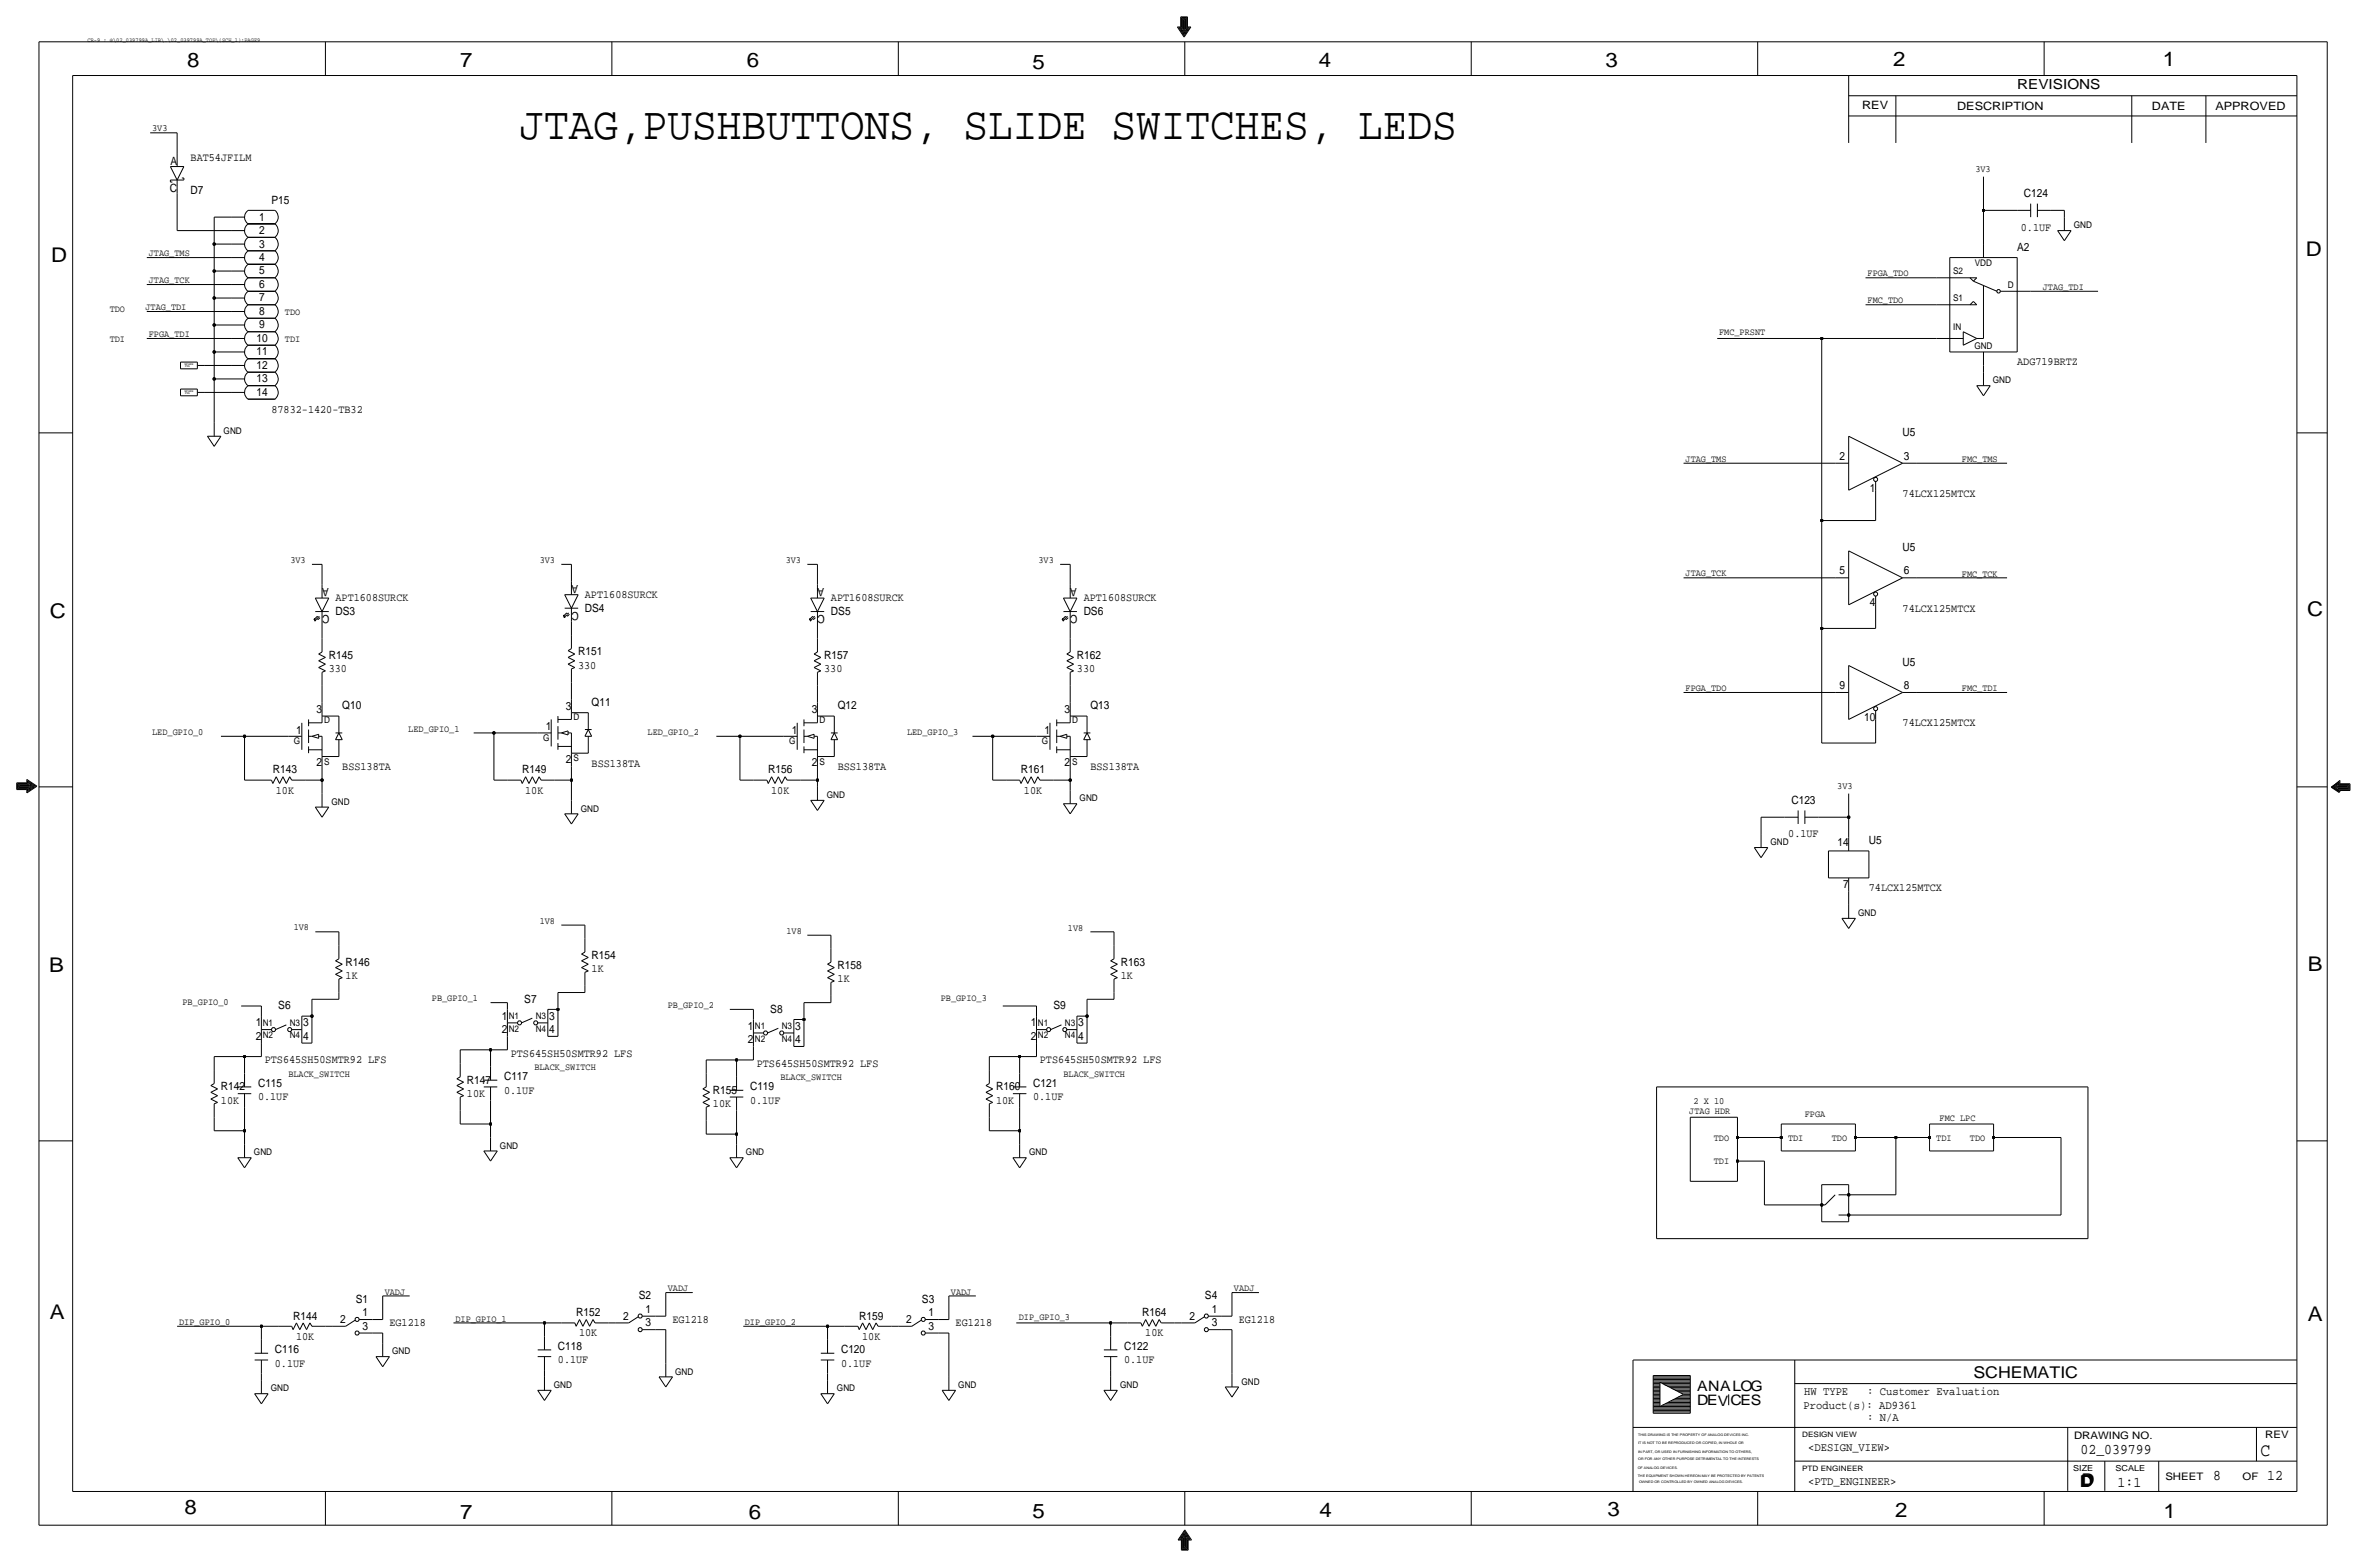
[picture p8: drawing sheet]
<svg xmlns="http://www.w3.org/2000/svg" width="892mm" height="590mm" viewBox="0 0 892 590" stroke-linecap="round" stroke-linejoin="round" font-family="sans-serif">
<defs><g id="words">
<text font-size="17.4" x="195.8" y="52.3">JTAG,PUSHBUTTONS, SLIDE SWITCHES, LEDS</text>
<g font-size="7.6">
<text x="70.6" y="25.4">8</text>
<text x="173.4" y="25.4">7</text>
<text x="281.4" y="25.1">6</text>
<text x="389.1" y="26.2">5</text>
<text x="497" y="25.4">4</text>
<text x="605" y="25.1">3</text>
<text x="713.4" y="24.9">2</text>
<text x="815" y="24.9">1</text>
<text x="19.3" y="98.8">D</text>
<text x="868.9" y="96.5">D</text>
<text x="18.8" y="232.7">C</text>
<text x="869.4" y="232.1">C</text>
<text x="869.6" y="365.8">B</text>
<text x="18.5" y="366">B</text>
<text x="18.8" y="496.8">A</text>
<text x="869.6" y="497.6">A</text>
<text x="69.6" y="570.5">8</text>
<text x="173.4" y="572.3">7</text>
<text x="282.2" y="572.3">6</text>
<text x="389.1" y="571.7">5</text>
<text x="497.3" y="571.5">4</text>
<text x="605.7" y="571.2">3</text>
<text x="714.2" y="571.5">2</text>
<text x="815.3" y="572">1</text>
</g>
<text font-size="7" x="851.9" y="548.4">C</text>
<g font-size="6.1">
<text x="743.7" y="518.9">SCHEMATIC</text>
<text x="783.8" y="560.3">D</text>
<text x="784.3" y="559.8">D</text>
</g>
<g font-size="5.6">
<text x="784" y="547.9">02_039799</text>
<text x="834.1" y="557.5">8</text>
<text x="854.4" y="557.5">12</text>
<text x="798" y="560.1">1:1</text>
</g>
<g font-size="5.4">
<text x="639.5" y="524.2">ANALOG</text>
<text x="639.5" y="529.3">DEV</text>
<text x="652.1" y="529.3">CES</text>
</g>
<text font-size="5.2" x="760.2" y="33.5">REVISIONS</text>
<g font-size="4.4">
<text x="679.9" y="525.5">HW TYPE</text>
<text x="703.6" y="525.5">: Customer Evaluation</text>
<text x="679.7" y="530.9">Product(s): AD9361</text>
<text x="703.6" y="535.2">: N/A</text>
<text x="681.4" y="546.6">&lt;DESIGN_VIEW&gt;</text>
<text x="681.4" y="559.3">&lt;PTD_ENGINEER&gt;</text>
</g>
<g font-size="4.3">
<text x="701.8" y="41.1">REV</text>
<text x="737.6" y="41.4">DESCRIPTION</text>
<text x="811" y="41.4">DATE</text>
<text x="834.8" y="41.4">APPROVED</text>
<text x="64.2" y="62.1">A</text>
<text x="71.8" y="60.6">BAT54JFILM</text>
<text x="64" y="72.2">C</text>
<text x="71.8" y="73.3">D7</text>
<text x="102.3" y="76.7">P15</text>
<text x="762.7" y="74.2">C124</text>
<text x="97.7" y="83.1">1</text>
<text x="97.7" y="88.2">2</text>
<text x="761.5" y="86.9">0.1UF</text>
<text x="97.7" y="93.2">3</text>
<text x="760.2" y="94.5">A2</text>
<text x="97.7" y="98.3">4</text>
<text x="97.7" y="103.4">5</text>
<text x="97.7" y="113.6">7</text>
<text x="97.7" y="108.5">6</text>
<text x="97.7" y="118.6">8</text>
<text x="97.7" y="123.7">9</text>
<text x="96.6" y="128.8">10</text>
<text x="96.6" y="133.9">11</text>
<text x="760.2" y="137.7">ADG719BRTZ</text>
<text x="96.6" y="138.9">12</text>
<text x="96.6" y="149.1">14</text>
<text x="96.6" y="144">13</text>
<text x="102.3" y="155.4">87832-1420-TB32</text>
<text x="717" y="164.3">U5</text>
<text x="693.3" y="173.2">2</text>
<text x="717.5" y="173.2">3</text>
<text x="704.7" y="185.2">1</text>
<text x="717" y="187.2">74LCX125MTCX</text>
<text x="717" y="207.5">U5</text>
<text x="123.9" y="221.5" transform="rotate(-180 123.9 221.5)">A</text>
<text x="217.9" y="220.2" transform="rotate(-180 217.9 220.2)">A</text>
<text x="310.6" y="221.5" transform="rotate(-180 310.6 221.5)">A</text>
<text x="405.9" y="221.5" transform="rotate(-180 405.9 221.5)">A</text>
<text x="693.3" y="216.4">5</text>
<text x="717.5" y="216.4">6</text>
<text x="126.4" y="226.6">APT1608SURCK</text>
<text x="220.4" y="225.3">APT1608SURCK</text>
<text x="313.1" y="226.6">APT1608SURCK</text>
<text x="408.4" y="226.6">APT1608SURCK</text>
<text x="124.1" y="231.6" transform="rotate(-180 124.1 231.6)">C</text>
<text x="126.4" y="231.6">DS3</text>
<text x="218.1" y="230.4" transform="rotate(-180 218.1 230.4)">C</text>
<text x="220.4" y="230.4">DS4</text>
<text x="310.8" y="231.6" transform="rotate(-180 310.8 231.6)">C</text>
<text x="313.1" y="231.6">DS5</text>
<text x="406.1" y="231.6" transform="rotate(-180 406.1 231.6)">C</text>
<text x="408.4" y="231.6">DS6</text>
<text x="704.7" y="228.3">4</text>
<text x="717" y="230.4">74LCX125MTCX</text>
<text x="123.9" y="248.2">R145</text>
<text x="217.9" y="252">330</text>
<text x="217.9" y="246.9">R151</text>
<text x="310.6" y="248.2">R157</text>
<text x="405.8" y="248.2">R162</text>
<text x="717" y="250.7">U5</text>
<text x="123.9" y="253.2">330</text>
<text x="310.6" y="253.2">330</text>
<text x="405.8" y="253.2">330</text>
<text x="693.3" y="259.6">9</text>
<text x="717.5" y="259.6">8</text>
<text x="119.2" y="268.7">3</text>
<text x="129" y="267.2">Q10</text>
<text x="213.2" y="267.5">3</text>
<text x="223" y="265.9">Q11</text>
<text x="305.9" y="268.7">3</text>
<text x="315.7" y="267.2">Q12</text>
<text x="401.2" y="268.7">3</text>
<text x="410.9" y="267.2">Q13</text>
<text x="205.6" y="275.1">1</text>
<text x="702.6" y="271.5">10</text>
<text x="717" y="273.6">74LCX125MTCX</text>
<text x="111.7" y="276.4">1</text>
<text x="298.4" y="276.3">1</text>
<text x="393.6" y="276.4">1</text>
<text x="213.2" y="287.3">2</text>
<text x="102.8" y="291.3">R143</text>
<text x="119.2" y="288.5">2</text>
<text x="129" y="290.1">BSS138TA</text>
<text x="196.8" y="291.3">R149</text>
<text x="223" y="288.8">BSS138TA</text>
<text x="289.5" y="291.3">R156</text>
<text x="305.9" y="288.5">2</text>
<text x="315.7" y="290.1">BSS138TA</text>
<text x="384.8" y="291.3">R161</text>
<text x="401.2" y="288.5">2</text>
<text x="410.9" y="290.1">BSS138TA</text>
<text x="104" y="299">10K</text>
<text x="197.9" y="299">10K</text>
<text x="290.6" y="299">10K</text>
<text x="385.9" y="299">10K</text>
<text x="675.1" y="302.8">C123</text>
<text x="673.9" y="315.5">0.1UF</text>
<text x="692.4" y="318.8">14</text>
<text x="704.3" y="318">U5</text>
<text x="694.5" y="334.5">7</text>
<text x="704.3" y="335.8">74LCX125MTCX</text>
<text x="130.3" y="363.7">R146</text>
<text x="223" y="361.2">R154</text>
<text x="315.7" y="365">R158</text>
<text x="422.4" y="363.7">R163</text>
<text x="130.3" y="368.8">1K</text>
<text x="223" y="366.3">1K</text>
<text x="315.7" y="370.1">1K</text>
<text x="422.4" y="368.8">1K</text>
<text x="197.6" y="377.7">S7</text>
<text x="104.9" y="380.2">S6</text>
<text x="290.3" y="381.5">S8</text>
<text x="397" y="380.2">S9</text>
<text x="96.4" y="386.6">1</text>
<text x="114.3" y="386.6">3</text>
<text x="189.1" y="389.1">2</text>
<text x="189.1" y="384.1">1</text>
<text x="207" y="389.1">4</text>
<text x="207" y="384.1">3</text>
<text x="281.8" y="387.9">1</text>
<text x="299.7" y="387.9">3</text>
<text x="388.5" y="386.6">1</text>
<text x="406.4" y="386.6">3</text>
<text x="96.4" y="391.7">2</text>
<text x="114.3" y="391.7">4</text>
<text x="281.8" y="392.9">2</text>
<text x="299.7" y="392.9">4</text>
<text x="388.5" y="391.7">2</text>
<text x="406.4" y="391.7">4</text>
<text x="99.8" y="400.6">PTS645SH50SMTR92 LFS</text>
<text x="192.5" y="398">PTS645SH50SMTR92 LFS</text>
<text x="285.2" y="401.8">PTS645SH50SMTR92 LFS</text>
<text x="391.9" y="400.6">PTS645SH50SMTR92 LFS</text>
<text x="189.9" y="406.9">C117</text>
<text x="83.3" y="410.7">R142</text>
<text x="97.2" y="409.5">C115</text>
<text x="176" y="408.2">R147</text>
<text x="176" y="413.3">10K</text>
<text x="189.9" y="412">0.1UF</text>
<text x="268.7" y="412">R155</text>
<text x="282.6" y="410.7">C119</text>
<text x="375.4" y="410.7">R160</text>
<text x="389.3" y="409.5">C121</text>
<text x="83.3" y="415.8">10K</text>
<text x="97.2" y="414.5">0.1UF</text>
<text x="268.7" y="417.1">10K</text>
<text x="282.7" y="415.8">0.1UF</text>
<text x="375.4" y="415.8">10K</text>
<text x="389.3" y="414.5">0.1UF</text>
<text x="134.1" y="490.7">S1</text>
<text x="240.7" y="489.5">S2</text>
<text x="347.4" y="490.7">S3</text>
<text x="454.1" y="489.5">S4</text>
<text x="110.4" y="497.1">R144</text>
<text x="136.6" y="495.8">1</text>
<text x="217.1" y="495.8">R152</text>
<text x="234.9" y="497.1">2</text>
<text x="243.3" y="494.5">1</text>
<text x="323.8" y="497.1">R159</text>
<text x="350" y="495.8">1</text>
<text x="430.5" y="495.8">R164</text>
<text x="448.2" y="497.1">2</text>
<text x="456.6" y="494.5">1</text>
<text x="128.2" y="498.4">2</text>
<text x="136.6" y="500.9">3</text>
<text x="146.8" y="499.6">EG1218</text>
<text x="218.3" y="503.4">10K</text>
<text x="243.3" y="499.6">3</text>
<text x="253.4" y="498.3">EG1218</text>
<text x="341.5" y="498.4">2</text>
<text x="350" y="500.9">3</text>
<text x="360.1" y="499.6">EG1218</text>
<text x="431.6" y="503.4">10K</text>
<text x="456.6" y="499.6">3</text>
<text x="466.8" y="498.3">EG1218</text>
<text x="103.6" y="509.8">C116</text>
<text x="111.6" y="504.7">10K</text>
<text x="210.3" y="508.5">C118</text>
<text x="316.9" y="509.8">C120</text>
<text x="324.9" y="504.7">10K</text>
<text x="423.6" y="508.5">C122</text>
<text x="103.6" y="514.9">0.1UF</text>
<text x="210.3" y="513.6">0.1UF</text>
<text x="316.9" y="514.9">0.1UF</text>
<text x="423.6" y="513.6">0.1UF</text>
</g>
<g font-size="3.9">
<text x="781.6" y="542.1">DRAWING NO.</text>
<text x="853.6" y="541.8">REV</text>
<text x="816" y="557.4">SHEET</text>
<text x="845.1" y="557.5">OF</text>
</g>
<g font-size="3.6">
<text x="57.4" y="49.5">3V3</text>
<text x="744.4" y="64.8">3V3</text>
<text x="56.1" y="96.5">JTAG_TMS</text>
<text x="56.1" y="106.7">JTAG_TCK</text>
<text x="703.8" y="104.1">FPGA_TDO</text>
<text x="769.8" y="109.2">JTAG_TDI</text>
<text x="41.3" y="117.3">TDO</text>
<text x="54.8" y="116.8">JTAG_TDI</text>
<text x="107.4" y="118.6">TDO</text>
<text x="703.8" y="114.3">FMC_TDO</text>
<text x="41.3" y="128.8">TDI</text>
<text x="56.1" y="127">FPGA_TDI</text>
<text x="107.4" y="128.8">TDI</text>
<text x="647.9" y="126.2">FMC_PRSNT</text>
<text x="635.2" y="174">JTAG_TMS</text>
<text x="739.3" y="174">FMC_TMS</text>
<text x="109.4" y="212.1">3V3</text>
<text x="203.4" y="212.1">3V3</text>
<text x="296.1" y="212.1">3V3</text>
<text x="391.4" y="212.1">3V3</text>
<text x="635.2" y="217.2">JTAG_TCK</text>
<text x="739.3" y="217.2">FMC_TCK</text>
<text x="635.2" y="260.3">FPGA_TDO</text>
<text x="739.3" y="260.3">FMC_TDI</text>
<text x="153.9" y="275.6">LED_GPIO_1</text>
<text x="57.3" y="276.9">LED_GPIO_0</text>
<text x="244" y="276.9">LED_GPIO_2</text>
<text x="341.8" y="276.9">LED_GPIO_3</text>
<text x="692.4" y="297.2">3V3</text>
<text x="203.4" y="348">1V8</text>
<text x="110.7" y="350.5">1V8</text>
<text x="296.4" y="351.9">1V8</text>
<text x="402.4" y="350.9">1V8</text>
<text x="162.8" y="377.2">PB_GPIO_1</text>
<text x="354.5" y="377.2">PB_GPIO_3</text>
<text x="68.8" y="378.5">PB_GPIO_0</text>
<text x="251.7" y="379.7">PB_GPIO_2</text>
<text x="108.7" y="405.6">BLACK_SWITCH</text>
<text x="201.4" y="403.1">BLACK_SWITCH</text>
<text x="294.1" y="406.9">BLACK_SWITCH</text>
<text x="400.8" y="405.6">BLACK_SWITCH</text>
<text x="636.6" y="419.6">JTAG HDR</text>
<text x="638.2" y="415.8">2 X 10</text>
<text x="680.2" y="420.9">FPGA</text>
<text x="731" y="422.1">FMC LPC</text>
<text x="645.9" y="429.8">TDO</text>
<text x="673.8" y="429.8">TDI</text>
<text x="690.3" y="429.8">TDO</text>
<text x="729.7" y="429.8">TDI</text>
<text x="742.4" y="429.8">TDO</text>
<text x="645.9" y="438.7">TDI</text>
<text x="145" y="487.7">VADJ</text>
<text x="251.7" y="486.4">VADJ</text>
<text x="358.3" y="487.7">VADJ</text>
<text x="465" y="486.4">VADJ</text>
<text x="171.7" y="497.8">DIP_GPIO_1</text>
<text x="383.9" y="497.4">DIP_GPIO_3</text>
<text x="67.5" y="499.1">DIP_GPIO_0</text>
<text x="280.7" y="499.2">DIP_GPIO_2</text>
</g>
<g font-size="3.5">
<text x="781.5" y="86">GND</text>
<text x="744.2" y="100.1">VDD</text>
<text x="736" y="103.4">S2</text>
<text x="736" y="113.5">S1</text>
<text x="756.7" y="108.5">D</text>
<text x="736" y="124.2">IN</text>
<text x="744" y="131.3">GND</text>
<text x="751" y="144.4">GND</text>
<text x="84.3" y="163.5">GND</text>
<text x="122.1" y="272.5">D</text>
<text x="216.1" y="271.3">D</text>
<text x="308.8" y="272.5">D</text>
<text x="404.1" y="272.5">D</text>
<text x="110.7" y="280.4">G</text>
<text x="204.7" y="279.1">G</text>
<text x="297.4" y="280.4">G</text>
<text x="392.6" y="280.4">G</text>
<text x="216.1" y="286.8">S</text>
<text x="122.1" y="288">S</text>
<text x="308.8" y="288">S</text>
<text x="404.1" y="288">S</text>
<text x="124.9" y="303.2">GND</text>
<text x="218.9" y="305.7">GND</text>
<text x="311.6" y="300.6">GND</text>
<text x="406.9" y="301.9">GND</text>
<text x="667.2" y="318.4">GND</text>
<text x="700.2" y="345.1">GND</text>
<text x="191.7" y="383.8">N1</text>
<text x="201.9" y="383.8">N3</text>
<text x="99" y="386.3">N1</text>
<text x="109.2" y="386.3">N3</text>
<text x="191.7" y="388.6">N2</text>
<text x="201.9" y="388.6">N4</text>
<text x="284.4" y="387.6">N1</text>
<text x="294.6" y="387.6">N3</text>
<text x="391.1" y="386.3">N1</text>
<text x="401.3" y="386.3">N3</text>
<text x="99" y="391.2">N2</text>
<text x="109.2" y="391.2">N4</text>
<text x="284.4" y="392.4">N2</text>
<text x="294.6" y="392.4">N4</text>
<text x="391.1" y="391.2">N2</text>
<text x="401.3" y="391.2">N4</text>
<text x="95.7" y="435.3">GND</text>
<text x="188.4" y="432.7">GND</text>
<text x="281.1" y="435.3">GND</text>
<text x="387.8" y="435.3">GND</text>
<text x="147.8" y="510.2">GND</text>
<text x="254.5" y="517.8">GND</text>
<text x="467.8" y="521.6">GND</text>
<text x="102.1" y="524.2">GND</text>
<text x="208.7" y="522.9">GND</text>
<text x="315.4" y="524.2">GND</text>
<text x="361.1" y="522.9">GND</text>
<text x="422.1" y="522.9">GND</text>
</g>
<g font-size="3.1">
<text x="781.3" y="554">SIZE</text>
<text x="797.3" y="554">SCALE</text>
</g>
<g font-size="2.8">
<text x="679.1" y="541.3">DESIGN VIEW</text>
<text x="679.1" y="554">PTD ENGINEER</text>
</g>
<text font-size="2.3" x="33" y="15.7">CR-9 : @\02_039799A_LIB\.\02_039799A_TOP\(SCH_1):PAGE9</text>
<g font-size="1.3">
<text x="617.3" y="541.1">THIS DRAWING IS THE PROPERTY OF ANALOG DEVICES INC.</text>
<text x="617.3" y="543.9">IT IS NOT TO BE REPRODUCED OR COPIED, IN WHOLE OR</text>
<text x="617.3" y="547.2">IN PART, OR USED IN FURNISHING INFORMATION TO OTHERS,</text>
<text x="617.3" y="550">OR FOR ANY OTHER PURPOSE DETRIMENTAL TO THE INTERESTS</text>
<text x="617.2" y="553.2">OF ANALOG DEVICES.</text>
<text x="617.2" y="556.3">THE EQUIPMENT SHOWN HEREON MAY BE PROTECTED BY PATENTS</text>
<text x="617.7" y="558.8">OWNED OR CONTROLLED BY OWNED ANALOG DEVICES.</text>
</g>
<g font-size=".9">
<text x="69.5" y="137.4">SPARE</text>
<text x="69.8" y="138.4">PIN</text>
<text x="69.5" y="147.6">SPARE</text>
<text x="69.8" y="148.6">PIN</text>
</g>
</g></defs>
<g fill="none" stroke="#000" stroke-width=".38">
<path d="M14.7 15.7v558.8zM14.7 15.7h862.3zM122.6 15.7v12.7zM230.6 15.7v12.7zM338.5 15.7v12.7zM443.7 10.2h1.3zM443.7 10.2l2.5 3.8zM444.2 10.4h1zM444.2 10.4l2 3.1zM444.7 10.7h.8zM444.7 10.7l1.5 2.3zM445 6.3v3.9z"/>
<path d="M445 6.3h2.5zM445.2 6.6v3.8zM445.2 6.6h2zM445.2 10.9h.5zM445.2 10.9l1 1.5zM445.5 6.9v3.8zM445.5 6.9h1.5zM445.7 11.2h.3zM445.7 7.1v3.8zM445.7 7.1h1zM445.7 11.2l.5 .7zM446 7.4v3.8z"/>
<path d="M446 7.4h.5zM446.2 7.6v4.1zM446.5 11.2h.2zM446.5 7.4v3.8zM446.5 15.7v12.7zM446.7 10.9h.5zM446.7 11.2l-.5 .7zM446.7 7.1v3.8zM447 10.7h.8zM447 6.9v3.8zM447.2 10.4h1.1zM447.2 6.6v3.8z"/>
<path d="M447.2 10.9l-1 1.5zM447.5 10.2h1.3zM447.5 6.4v3.8zM447.8 10.7l-1.6 2.3zM448.3 10.4l-2.1 3.1zM448.8 10.2l-2.6 3.8zM554.4 15.7v12.7zM662.4 15.7v12.7zM770.3 15.7v12.7zM877 15.7v558.8zM27.4 28.4v533.4zM27.4 28.4h838.2z"/>
<path d="M696.7 36.1h168.9zM696.7 28.4v25.4zM714.5 36.1v17.7zM803.4 36.1v17.7zM831.3 36.1v17.7zM865.6 28.4v533.4zM56.6 50h10.2zM66.8 50v7.7zM66.8 57.7v5zM696.7 43.7h168.9zM64.2 67.8h5.1zM64.2 62.7h5.1z"/>
<path d="M64.2 68.6h.8zM64.2 67.8v.8zM64.2 62.7l2.6 5.1zM66.8 72.9v14zM66.8 67.8v5.1zM68.5 67.1h.8zM69.3 67.1v.7zM69.3 62.7l-2.5 5.1zM93.4 79.2h10.2zM93.4 79.3a3.1 3.1 0 0 0 0 5M103.6 79.2a3.2 3.2 0 0 1 0 5.2M747.5 79.2h12.7z"/>
<path d="M747.5 66.5v12.7zM747.5 79.2v12.7zM760.2 79.2h5.1zM765.3 76.7v5.1zM767.8 79.2h5.1zM767.8 76.7v5.1zM772.9 79.2h5.1zM778 79.2v2.6zM55.3 97h31.8zM66.8 86.9h20.3zM80.7 81.8h6.4zM80.7 81.8v10.1z"/>
<path d="M80.7 91.9h6.4zM80.7 91.9v10.2zM87.1 97h5.1zM87.1 91.9h5.1zM87.1 86.9h5.1zM87.1 81.8h5.1zM93.4 99.6h10.2zM93.4 84.3h10.2zM93.4 94.5h10.2zM93.4 89.4h10.2zM93.4 89.5a3.2 3.2 0 0 0 0 5 3.2 3.2 0 0 0 0 5.1 3.2 3.2 0 0 0 0 5.1 3.2 3.2 0 0 0 0 5.1 3.2 3.2 0 0 0 0 5.1 3.3 3.3 0 0 0-.1 5.1 3.1 3.1 0 0 0 .1 5M93.4 84.4a3.1 3.1 0 0 0 0 5"/>
<path d="M103.6 89.4a3.2 3.2 0 0 1 0 5.1 3.2 3.2 0 0 1 0 5.1 3.2 3.2 0 0 1 0 5 3.2 3.2 0 0 1 0 5.1 3.2 3.2 0 0 1 0 5.1 3.2 3.2 0 0 1 0 5.1 3.2 3.2 0 0 1 0 5.1M103.6 84.3a3.2 3.2 0 0 1 0 5.2M734.8 97v35.6zM734.8 97h25.4zM747.5 91.9v5.1zM760.2 97v35.6zM775.4 86.9h5.1zM775.4 86.9l2.6 3.8zM778 81.8v5.1zM780.5 86.9l-2.5 3.8zM55.3 107.2h31.8zM55.3 117.3h31.8z"/>
<path d="M80.7 102.1h6.4zM80.7 102.1v10.2zM80.7 112.3h6.4zM80.7 112.3v10.1zM87.1 117.3h5.1zM87.1 112.3h5.1zM87.1 107.2h5.1zM87.1 102.1h5.1zM93.4 114.8h10.2zM93.4 119.9h10.2zM93.4 109.7h10.2zM93.4 104.6h10.2z"/>
<path d="M703 104.6h26.7zM703 114.8h26.7zM729.7 104.6h5.1zM729.7 114.8h5.1zM734.8 104.6h10.1zM734.8 114.8h10.1zM742.4 104.6l1.3 1.3zM742.4 114.8l1.3-1.3zM743.7 105.9l1.2-1.3zM743.7 113.5l1.2 1.3zM743.7 105.9l8.9 3.8zM747.5 107.7v19.8z"/>
<path d="M753.8 109.7h6.4zM760.2 109.7h5.1zM765.3 109.7h25.4zM55.3 127.5h31.8zM68 136.4v2.5zM68 138.9h6.4zM68 136.4h6.4zM74.4 136.4v2.5zM74.4 137.7h2.5zM76.9 137.7h10.2zM80.7 122.4h6.4zM80.7 122.4v10.2z"/>
<path d="M80.7 132.6h6.4zM80.7 132.6v10.1zM87.1 137.7h5.1zM87.1 132.6h5.1zM87.1 127.5h5.1zM87.1 122.4h5.1zM93.4 135.1h10.2zM93.4 130h10.2zM93.4 125h10.2zM93.4 130.1a3.1 3.1 0 0 0 0 5M93.4 135.2a3.1 3.1 0 0 0 0 5M93.4 125a3.1 3.1 0 0 0 0 5"/>
<path d="M103.6 130a3.2 3.2 0 0 1 0 5.2M103.6 135.1a3.2 3.2 0 0 1 0 5.2M103.6 125a3.2 3.2 0 0 1 0 5.1M647.1 127.5h39.4zM686.5 127.5v68.6zM686.5 127.5h43.2zM729.7 127.5h5.1zM734.6 127.5h5.3zM734.8 132.6h25.4zM739.9 130l5-2.5zM739.9 125v5zM739.9 125l5 2.5z"/>
<path d="M744.9 127.5h2.6zM747.5 137.7v2.5zM747.5 132.6v5.1zM68 146.6v2.5zM68 149.1h6.4zM68 146.6h6.4zM74.4 146.6v2.5zM74.4 147.8h2.5zM76.9 147.8h10.2zM80.7 142.7h6.4zM80.7 142.7v16.6zM80.7 159.3v5z"/>
<path d="M87.1 147.8h5.1zM87.1 142.7h5.1zM93.4 140.2h10.2zM93.4 145.3h10.2zM93.4 150.4h10.2zM93.4 140.3a3.1 3.1 0 0 0 0 5M93.4 145.3a3.1 3.1 0 0 0 0 5.1M103.6 140.2a3.2 3.2 0 0 1 0 5.1M103.6 145.3a3.2 3.2 0 0 1 0 5.1M744.9 145.3l2.6 3.8zM744.9 145.3h5.1zM747.5 140.2v5.1z"/>
<path d="M750 145.3l-2.5 3.8zM14.7 163.1h12.7zM78.2 164.3l2.5 3.8zM78.2 164.3h5.1zM83.3 164.3l-2.6 3.8zM634.4 174.5h57.2zM691.6 174.5h5.1zM696.7 164.3l20.3 10.2zM696.7 164.3v20.4zM717 174.5h5.1zM722.1 174.5h34.3zM865.6 163.1h11.4z"/>
<path d="M686.5 196.1h20.3zM686.5 196.1v40.6zM696.7 184.7l20.3-10.2zM706.8 184.7v11.4zM706.8 181.4v3.3zM117.6 212.6h3.8zM121.4 212.6v7.6zM211.5 212.6h3.8zM215.3 212.6v6.3zM215.3 218.9v5.1zM304.2 212.6h3.9zM308.1 212.6v7.6z"/>
<path d="M399.5 212.6h3.8zM403.3 212.6v7.6zM634.4 217.7h57.2zM691.6 217.7h5.1zM696.7 207.5l20.3 10.2zM696.7 207.5v20.3zM717 217.7h5.1zM722.1 217.7h34.3zM118.3 233.4l.5-.2zM118.6 232.9l-.3 .5zM118.6 233.9l1-1zM118.6 233.9l.5-.2z"/>
<path d="M118.8 225.3l2.6 5.1zM118.8 233.4l-.2 .5zM118.8 230.4h5.1zM118.8 225.3h5.1zM119.6 232.9l.2 .5zM119.6 232.2l-1.3 1.2zM119.6 232.2l.2 .5zM119.8 233.4l.8-.7zM120.3 232.2l-.5 .5zM121.4 235.5v5zM121.4 230.4v5.1zM121.4 220.2v5.1z"/>
<path d="M123.9 225.3l-2.5 5.1zM212.3 232.2l.5-.3zM212.5 232.7l1.1-1.1zM212.5 232.7l.6-.3zM212.5 231.6l-.2 .6zM212.8 232.2l-.3 .5zM212.8 229.1h5.1zM212.8 224h5.1zM212.8 224l2.5 5.1zM213.6 231.6l.2 .6zM213.6 230.9l-1.3 1.3zM213.6 230.9l.2 .5z"/>
<path d="M213.8 232.2l.8-.8zM214.3 230.9l-.5 .5zM215.3 234.2v5.1zM215.3 229.1v5.1zM215.3 239.3v5zM217.9 224l-2.6 5.1zM305 233.4l.5-.2zM305.3 232.9l-.3 .5zM305.3 233.9l1-1zM305.3 233.9l.5-.2zM305.5 230.4h5.1zM305.5 225.3h5.1z"/>
<path d="M305.5 225.3l2.6 5.1zM305.5 233.4l-.2 .5zM306.3 232.2l.2 .5zM306.3 232.9l.2 .5zM306.3 232.2l-1.3 1.2zM306.5 233.4l.8-.7zM307 232.2l-.5 .5zM308.1 235.5v5zM308.1 230.4v5.1zM308.1 220.2v5.1zM310.6 225.3l-2.5 5.1zM400.3 233.4l.5-.2z"/>
<path d="M400.5 233.9l1-1zM400.5 233.9l.5-.2zM400.5 232.9l-.2 .5zM400.8 225.3l2.5 5.1zM400.8 230.4h5zM400.8 225.3h5zM400.8 233.4l-.3 .5zM401.5 232.2l.3 .5zM401.5 232.9l.3 .5zM401.5 232.2l-1.2 1.2zM401.8 233.4l.7-.7zM402.3 232.2l-.5 .5z"/>
<path d="M403.3 235.5v5zM403.3 230.4v5.1zM403.3 220.2v5.1zM405.8 225.3l-2.5 5.1zM686.5 236.7v43.2zM686.5 236.7h20.3zM696.7 227.8l20.3-10.1zM706.8 227.8v8.9zM706.8 224.5v3.3zM120.1 246.4l1.3-.8zM120.1 248.9l2.5-1.2zM120.1 251.5l2.5-1.3z"/>
<path d="M120.1 246.4l2.5 1.2zM120.1 248.9l2.5 1.3zM120.1 251.5l2.5 1.2zM121.4 258.3v6.4zM121.4 253.2v5.1zM121.4 240.5v5.1zM121.4 253.2l1.2-.5zM214.1 245.1l1.2-.8zM214.1 247.6l2.5-1.2zM214.1 250.2l2.5-1.3zM214.1 245.1l2.5 1.3zM214.1 247.7l2.5 1.2z"/>
<path d="M214.1 250.2l2.5 1.3zM215.3 257v6.4zM215.3 252v5zM215.3 252l1.3-.5zM306.8 246.4l2.5 1.2zM306.8 248.9l2.5 1.3zM306.8 251.5l2.5 1.2zM306.8 246.4l1.3-.8zM306.8 248.9l2.5-1.2zM306.8 251.5l2.5-1.3zM308.1 258.3v6.4zM308.1 253.2v5.1z"/>
<path d="M308.1 240.5v5.1zM308.1 253.2l1.2-.5zM402 246.4l1.3-.8zM402 248.9l2.6-1.2zM402 251.5l2.6-1.3zM402 246.4l2.6 1.2zM402 248.9l2.6 1.3zM402 251.5l2.6 1.2zM403.3 258.3v6.4zM403.3 253.2v5.1zM403.3 240.5v5.1zM403.3 253.2l1.3-.5z"/>
<path d="M696.7 250.7l20.3 10.2zM696.7 250.7v20.3zM83.3 277.4h8.9zM92.2 277.4v16.5zM92.2 277.4h16.5zM108.7 277.4h5zM113.7 272.3v10.1zM116.3 272.3h5.1zM116.3 277.4h1.3zM116.3 271v2.6zM116.3 274.8v5.1zM117.6 277.4l2.5-.8z"/>
<path d="M117.6 277.4l2.5 .7zM120.1 276.6v1.5zM120.1 277.4h1.3zM121.4 264.7v5zM121.4 269.7v2.6zM121.4 269.7h6.3zM121.4 277.4v7.6zM126.4 276.1h2.6zM126.4 278.6h2.6zM127.7 278.6v6.4zM127.7 269.7v6.4zM127.7 276.1l-1.3 2.5z"/>
<path d="M127.7 276.1l1.3 2.5zM178.5 276.1h7.6zM186.1 276.1h16.5zM186.1 276.1v17.8zM202.6 276.1h5.1zM207.7 271v10.2zM210.3 276.1h1.2zM210.3 279.9v2.5zM210.3 269.7v2.6zM210.3 273.6v5zM210.3 271h5zM211.5 276.1l2.6-.8z"/>
<path d="M211.5 276.1l2.6 .8zM214.1 275.3v1.6zM214.1 276.1h1.2zM215.3 263.4v5.1zM215.3 268.5v2.5zM215.3 268.5h6.4zM215.3 276.1v7.6zM220.4 274.8h2.6zM220.4 277.4h2.6zM221.7 274.8l1.3 2.6zM221.7 277.4v6.3zM221.7 268.5v6.3z"/>
<path d="M221.7 274.8l-1.3 2.6zM270 277.4h8.8zM278.8 277.4h16.6zM278.8 277.4v16.5zM295.4 277.4h5zM300.4 272.3v10.1zM303 277.4h1.2zM303 271v2.6zM303 274.8v5.1zM303 272.3h5.1zM304.2 277.4l2.6-.8zM304.2 277.4l2.6 .7z"/>
<path d="M306.8 277.4h1.3zM306.8 276.6v1.5zM308.1 269.7h6.3zM308.1 264.7v5zM308.1 269.7v2.6zM308.1 277.4v7.6zM313.1 276.1h2.6zM313.1 278.6h2.6zM314.4 276.1l1.3 2.5zM314.4 278.6v6.4zM314.4 269.7v6.4zM314.4 276.1l-1.3 2.5z"/>
<path d="M366.5 277.4h7.6zM374.1 277.4v16.5zM374.1 277.4h16.5zM390.6 277.4h5.1zM395.7 272.3v10.1zM398.2 272.3h5.1zM398.2 277.4h1.3zM398.2 271v2.6zM398.2 274.8v5.1zM399.5 277.4l2.5-.8zM399.5 277.4l2.5 .7zM402 277.4h1.3z"/>
<path d="M402 276.6v1.5zM403.3 264.7v5zM403.3 269.7v2.6zM403.3 269.7h6.4zM403.3 277.4v7.6zM408.4 276.1h2.5zM408.4 278.6h2.5zM409.7 278.6v6.4zM409.7 269.7v6.4zM409.7 276.1l-1.3 2.5zM409.7 276.1l1.2 2.5zM634.4 260.9h57.2z"/>
<path d="M686.5 279.9h20.3zM691.6 260.9h5.1zM696.7 271l20.3-10.1zM706.8 271v8.9zM706.8 267.7v3.3zM717 260.9h5.1zM722.1 260.9h34.3zM6.3 294.9h3.8zM6.3 294.9v2.5zM6.3 297.4h3.8zM6.6 295.1v2.1zM6.6 295.1h3.8z"/>
<path d="M6.6 297.2h3.8zM6.8 296.9h3.8zM6.8 295.4v1.5zM6.8 295.4h3.8zM7.1 296.7h3.8zM7.1 295.7v1zM7.1 295.7h3.8zM7.3 296.4h3.8zM7.3 295.9v.5zM7.3 295.9h3.8zM7.6 296.2h4zM10.1 297.4v1.3z"/>
<path d="M10.1 298.7l3.8-2.5zM10.1 293.6l3.8 2.6zM10.1 293.6v1.3zM10.4 298.2l3-2zM10.4 297.2v1zM10.4 294.1v1zM10.4 294.1l3 2.1zM10.6 297.7l2.3-1.5zM10.6 296.9v.8zM10.6 294.6v.8zM10.6 294.6l2.3 1.6zM10.9 295.1v.6z"/>
<path d="M10.9 295.1l1.5 1.1zM10.9 296.7v.5zM10.9 297.2l1.5-1zM11.1 296.7l.8-.5zM11.1 295.7v.2zM11.1 295.7l.8 .5zM11.1 296.4v.3zM14.7 296.4h12.7zM92.2 293.9h5zM97.2 293.9h5.1zM102.3 293.9l.5 1.2zM104.1 292.6l-1.3 2.5z"/>
<path d="M104.1 292.6l1.3 2.5zM106.6 292.6l-1.2 2.5zM106.6 292.6l1.3 2.5zM109.2 292.6l-1.3 2.5zM109.2 292.6l.7 1.3zM109.9 293.9h5.1zM115 293.9h6.4zM116.3 282.4h5.1zM116.3 281.2v2.5zM121.4 290.1v3.8zM121.4 293.9v5.1zM121.4 299v5z"/>
<path d="M121.4 285v5.1zM121.4 285h6.3zM186.1 293.9h5.1zM191.2 293.9h5.1zM196.3 293.9l.5 1.2zM198.1 292.6l1.2 2.5zM198.1 292.6l-1.3 2.5zM200.6 292.6l1.3 2.5zM200.6 292.6l-1.3 2.5zM203.1 292.6l-1.2 2.5zM203.1 292.6l.8 1.3zM203.9 293.9h5.1z"/>
<path d="M209 293.9h6.3zM210.3 281.2h5zM215.3 288.8v5.1zM215.3 293.9v7.6zM215.3 283.7v5.1zM215.3 283.7h6.4zM278.8 293.9h5.1zM283.9 293.9h5.1zM289 293.9l.5 1.2zM290.8 292.6l1.2 2.5zM290.8 292.6l-1.3 2.5zM293.3 292.6l1.3 2.5z"/>
<path d="M293.3 292.6l-1.3 2.5zM295.9 292.6l.7 1.3zM295.9 292.6l-1.3 2.5zM296.6 293.9h5.1zM301.7 293.9h6.4zM303 281.2v2.5zM303 282.4h5.1zM308.1 285h6.3zM308.1 290.1v3.8zM308.1 293.9v2.5zM308.1 296.4v5.1zM308.1 285v5.1z"/>
<path d="M374.1 293.9h5.1zM379.2 293.9h5.1zM384.3 293.9l.5 1.2zM386 292.6l1.3 2.5zM386 292.6l-1.2 2.5zM388.6 292.6l-1.3 2.5zM388.6 292.6l1.2 2.5zM391.1 292.6l.8 1.3zM391.1 292.6l-1.3 2.5zM391.9 293.9h5.1zM397 293.9h6.3zM398.2 282.4h5.1z"/>
<path d="M398.2 281.2v2.5zM403.3 290.1v3.8zM403.3 293.9v3.8zM403.3 297.7v5.1zM403.3 285v5.1zM403.3 285h6.4zM696.7 299v8.8zM865.6 296.4h11.4zM878.5 296.5l3-2zM878.5 296.5l3 2.1zM878.7 296.5l3.1 1.8zM878.7 296.5l3.1-2.5z"/>
<path d="M879 296.5l2.3-1.5zM879 296.5l2.3 1.5zM879.5 296.5l1.5 1zM879.5 296.5l1.5-1zM880 296.5l.8 .5zM880 296.5l.8-.5zM880.3 296.5h4zM880.8 296.3h3.8zM880.8 296v.3zM880.8 296.8v.2zM880.8 296.8h3.8zM881 296h3.8z"/>
<path d="M881 295.5v.5zM881 297v.5zM881 297h3.8zM881.3 297.3h3.8zM881.3 295.8h3.8zM881.3 295v.8zM881.3 297.3v.7zM881.5 297.5h3.8zM881.5 295.5h3.8zM881.5 294.5v1zM881.5 297.5v1.1zM881.8 297.8h3.8z"/>
<path d="M881.8 297.8v.5zM881.8 294v1.2zM881.8 295.2h3.8zM884.6 296.3v.5zM884.8 296v1zM885.1 295.8v1.5zM885.3 295.5v2zM885.6 295.2v2.6zM118.8 304h5.1zM118.8 304l2.6 3.8zM123.9 304l-2.5 3.8zM212.8 306.6l2.5 3.8z"/>
<path d="M212.8 306.6h5.1zM215.3 301.5v5.1zM217.9 306.6l-2.6 3.8zM305.5 301.5l2.6 3.8zM305.5 301.5h5.1zM310.6 301.5l-2.5 3.8zM400.8 302.8l2.5 3.8zM400.8 302.8h5zM405.8 302.8l-2.5 3.8zM661.1 319.3l2.6 3.8zM661.1 319.3h5.1zM663.7 307.8v6.4z"/>
<path d="M663.7 314.2v5.1zM663.7 307.8h8.8zM666.2 319.3l-2.5 3.8zM672.5 307.8h5.1zM677.6 305.3v5.1zM680.2 305.3v5.1zM680.2 307.8h5zM685.2 307.8h11.5zM696.7 307.8v7.7zM696.7 315.5v5zM689.1 320.5v10.2zM689.1 330.7h15.2z"/>
<path d="M689.1 320.5h15.2zM696.7 335.8v5.1zM696.7 330.7v5.1zM704.3 320.5v10.2zM118.8 351h8.9zM127.7 351v5.1zM127.7 356.1v5.1zM211.5 348.5h8.9zM219.2 359.4l1.2-.8zM219.2 359.4l2.5 1.3zM220.4 348.5v5.1zM220.4 353.6v5z"/>
<path d="M304.2 352.3h8.9zM313.1 352.3v5.1zM313.1 357.4v5.1zM410.9 351h8.9zM419.8 351v5.1zM419.8 356.1v5.1zM694.1 345.9l2.6 3.9zM694.1 345.9h5.1zM696.7 340.9v5zM699.2 345.9l-2.5 3.9zM90.9 379h7.6zM98.5 379v3.8z"/>
<path d="M117.6 376.4h10.1zM117.6 376.4v6.4zM126.4 361.9l1.3-.7zM126.4 364.5l2.6-1.3zM126.4 367l2.6-1.2zM126.4 362l2.6 1.2zM126.4 364.5l2.6 1.3zM126.4 367l2.6 1.3zM127.7 373.9v2.5zM127.7 368.8v5.1zM127.7 368.8l1.3-.5zM184.9 377.7h6.3z"/>
<path d="M191.2 377.7v2.5zM210.3 373.9v6.3zM210.3 373.9h10.1zM219.2 361.9l2.5-1.2zM219.2 364.5l2.5-1.3zM219.2 362l2.5 1.2zM219.2 364.5l2.5 1.3zM220.4 371.3v2.6zM220.4 366.3v5zM220.4 366.3l1.3-.5zM303 377.7h10.1zM303 377.7v6.3z"/>
<path d="M311.9 363.2l1.2-.7zM311.9 365.8l2.5-1.3zM311.9 368.3l2.5-1.3zM311.9 363.2l2.5 1.3zM311.9 365.8l2.5 1.2zM311.9 368.3l2.5 1.3zM313.1 375.2v2.5zM313.1 370.1v5.1zM313.1 370.1l1.3-.5zM377.9 379h12.7zM390.6 379v3.8zM409.7 376.4h10.1z"/>
<path d="M409.7 376.4v6.4zM418.5 362l2.6 1.2zM418.5 364.5l2.6 1.3zM418.5 367l2.6 1.3zM418.5 361.9l1.3-.7zM418.5 364.5l2.6-1.3zM418.5 367l2.6-1.2zM419.8 373.9v2.5zM419.8 368.8v5.1zM419.8 368.8l1.3-.5zM80.7 398v5.1zM80.7 398h11.5z"/>
<path d="M92.2 398v6.4zM92.2 398h6.3zM98.5 387.9h3.8zM98.5 392.9v5.1zM98.5 382.8v5.1zM98.5 387.9v5zM103.8 387.9l4.1-1.8zM109.9 387.9h3.8zM113.7 392.9h3.9zM113.7 387.9v5zM113.7 382.8v5.1zM113.7 382.8h3.9z"/>
<path d="M117.6 382.8v10.1zM173.4 395.5h11.5zM173.4 395.5v5.1zM184.9 395.5h6.3zM184.9 395.5v6.3zM191.2 385.3h3.8zM191.2 390.4v5.1zM191.2 380.2v5.1zM191.2 385.3v5.1zM196.5 385.3l4.1-1.8zM202.6 385.3h3.9zM206.5 380.2h3.8z"/>
<path d="M206.5 390.4h3.8zM206.5 385.3v5.1zM206.5 380.2v5.1zM210.3 380.2v10.2zM266.1 399.3h11.5zM266.1 399.3v5.1zM275 380.2h8.9zM277.6 399.3h6.3zM277.6 399.3v6.3zM283.9 394.2v5.1zM283.9 380.2v3.8zM283.9 384v5.1z"/>
<path d="M283.9 389.1v5.1zM283.9 389.1h3.8zM289.3 389.1l4-1.8zM295.4 389.1h3.8zM299.2 384h3.8zM299.2 394.2h3.8zM299.2 389.1v5.1zM299.2 384v5.1zM303 384v10.2zM372.8 398h11.5zM372.8 398v5.1zM384.3 398h6.3z"/>
<path d="M384.3 398v6.4zM390.6 392.9v5.1zM390.6 382.8v5.1zM390.6 387.9v5zM390.6 387.9h3.8zM395.9 387.9l4.1-1.8zM402 387.9h3.8zM405.8 382.8h3.9zM405.8 392.9h3.9zM405.8 387.9v5zM405.8 382.8v5.1zM409.7 382.8v10.1z"/>
<path d="M79.5 408.9l2.5 1.3zM79.5 411.5l2.5 1.3zM79.5 414l2.5 1.3zM79.5 408.9l1.2-.7zM79.5 411.5l2.5-1.3zM79.5 414l2.5-1.2zM80.7 415.8v5.1zM80.7 403.1v5.1zM80.7 415.8l1.3-.5zM89.6 409.4h5.1zM89.6 412h5.1zM92.2 417.1v8.9z"/>
<path d="M92.2 412v5.1zM92.2 404.4v5zM172.2 406.4l1.2-.8zM172.2 408.9l2.5-1.2zM172.2 411.5l2.5-1.3zM172.2 406.4l2.5 1.3zM172.2 408.9l2.5 1.3zM172.2 411.5l2.5 1.3zM173.4 418.3v5.1zM173.4 413.3v5zM173.4 400.6v5zM173.4 413.3l1.3-.5z"/>
<path d="M182.3 406.9h5.1zM182.3 409.4h5.1zM184.9 414.5v8.9zM184.9 409.4v5.1zM184.9 401.8v5.1zM264.9 410.2l1.2-.8zM264.9 412.8l2.5-1.3zM264.9 415.3l2.5-1.3zM264.9 410.2l2.5 1.3zM264.9 412.8l2.5 1.2zM264.9 415.3l2.5 1.3zM266.1 417.1v5z"/>
<path d="M266.1 404.4v5zM266.1 417.1l1.3-.5zM275 410.7h5.1zM275 413.3h5.1zM277.6 418.3v8.9zM277.6 413.3v5zM277.6 405.6v5.1zM371.6 408.9l1.2-.7zM371.6 411.5l2.5-1.3zM371.6 414l2.5-1.2zM371.6 408.9l2.5 1.3zM371.6 411.5l2.5 1.3z"/>
<path d="M371.6 414l2.5 1.3zM372.8 415.8v5.1zM372.8 403.1v5.1zM372.8 415.8l1.3-.5zM381.7 409.4h5.1zM381.7 412h5.1zM384.3 417.1v8.9zM384.3 412v5.1zM384.3 404.4v5zM624.3 409.4h162.5zM624.3 409.4v57.2zM786.8 409.4v57.2z"/>
<path d="M14.7 429.8h12.7zM80.7 420.9v5.1zM80.7 426h11.5zM89.6 436.1h5.1zM89.6 436.1l2.6 3.8zM92.2 426v5zM92.2 431v5.1zM94.7 436.1l-2.5 3.8zM173.4 423.4h11.5zM182.3 433.6l2.6 3.8zM182.3 433.6h5.1zM184.9 423.4v5.1z"/>
<path d="M184.9 428.5v5.1zM187.4 433.6l-2.5 3.8zM266.1 427.2h11.5zM266.1 422.1v5.1zM275 436.1h5.1zM275 436.1l2.6 3.8zM277.6 427.2v3.8zM277.6 431v5.1zM280.1 436.1l-2.5 3.8zM372.8 426h11.5zM372.8 420.9v5.1zM381.7 436.1l2.6 3.8z"/>
<path d="M381.7 436.1h5.1zM384.3 426v5zM384.3 431v5.1zM386.8 436.1l-2.5 3.8zM637 420.9v24.1zM637 420.9h17.8zM654.8 437.4v7.6zM654.8 428.5v8.9zM654.8 437.4h10.1zM654.8 420.9v7.6zM654.8 428.5h16.5zM664.9 437.4v16.5z"/>
<path d="M671.3 433.6h27.9zM671.3 423.4v5.1zM671.3 428.5v5.1zM671.3 423.4h27.9zM699.2 423.4v5.1zM699.2 428.5v5.1zM699.2 428.5h15.3zM714.5 428.5v21.6zM714.5 428.5h12.7zM727.2 433.6h24.1zM727.2 423.4v5.1zM727.2 428.5v5.1z"/>
<path d="M727.2 423.4h24.1zM751.3 428.5h25.4zM751.3 428.5v5.1zM751.3 423.4v5.1zM776.7 428.5v29.2zM865.6 429.8h11.4zM637 445h17.8zM664.9 453.9h21.6zM686.5 453.9h1.3zM686.5 446.3v7.6zM686.5 453.9v6.3zM686.5 446.3h10.2z"/>
<path d="M687.8 453.9l3.8-3.8zM692.9 457.7h3.8zM692.9 450.1h3.8zM696.7 450.1h17.8zM696.7 457.7h80zM696.7 446.3v3.8zM696.7 457.7v2.5zM696.7 450.1v7.6zM624.3 466.6h162.5zM686.5 460.2h10.2zM66.8 499.6h31.7zM98.5 499.6v5.1z"/>
<path d="M98.5 499.6h6.4zM104.9 499.6h5zM109.9 499.6l.5 1.3zM111.7 498.3l-1.3 2.6zM111.7 498.3l1.3 2.6zM114.2 498.3l1.3 2.6zM114.2 498.3l-1.2 2.6zM116.8 498.3l-1.3 2.6zM116.8 498.3l.8 1.3zM117.6 499.6h5zM122.6 499.6h2.6zM125.2 499.6h5.1z"/>
<path d="M130.3 499.6l3.5-2.3zM135.3 497.1h5.1zM140.4 497.1h3.8zM144.2 488.2h10.2zM144.2 488.2v8.9zM170.9 498.3h34.3zM205.2 498.3h6.3zM205.2 498.3v5.1zM211.5 498.3h5.1zM216.6 498.3l.5 1.3zM218.4 497.1l-1.3 2.5zM218.4 497.1l1.3 2.5z"/>
<path d="M220.9 497.1l1.3 2.5zM220.9 497.1l-1.2 2.5zM223.5 497.1l.7 1.2zM223.5 497.1l-1.3 2.5zM224.2 498.3h5.1zM229.3 498.3h2.6zM231.9 498.3h5zM236.9 498.3l3.6-2.2zM242 495.8h5.1zM247.1 495.8h3.8zM250.9 486.9h10.2zM250.9 486.9v8.9z"/>
<path d="M280.1 499.6h31.8zM311.9 499.6h6.3zM311.9 499.6v5.1zM318.2 499.6h5.1zM323.3 499.6l.5 1.3zM325.1 498.3l1.2 2.6zM325.1 498.3l-1.3 2.6zM327.6 498.3l1.3 2.6zM327.6 498.3l-1.3 2.6zM330.1 498.3l-1.2 2.6zM330.1 498.3l.8 1.3zM330.9 499.6h5.1z"/>
<path d="M336 499.6h2.5zM338.5 499.6h5.1zM343.6 499.6l3.6-2.3zM348.7 497.1h5.1zM353.8 497.1h3.8zM357.6 488.2h10.1zM357.6 488.2v8.9zM383 498.3h35.5zM418.5 498.3h6.4zM418.5 498.3v5.1zM424.9 498.3h5.1zM430 498.3l.5 1.3z"/>
<path d="M431.7 497.1l1.3 2.5zM431.7 497.1l-1.2 2.5zM434.3 497.1l1.3 2.5zM434.3 497.1l-1.3 2.5zM436.8 497.1l.8 1.2zM436.8 497.1l-1.2 2.5zM437.6 498.3h5.1zM442.7 498.3h2.5zM445.2 498.3h5.1zM450.3 498.3l3.5-2.2zM455.4 495.8h5.1zM460.5 495.8h3.8z"/>
<path d="M464.3 486.9v8.9zM464.3 486.9h10.1zM96 509.8h5zM96 512.3h5zM98.5 517.4v2.5zM98.5 519.9v5.1zM98.5 512.3v5.1zM98.5 504.7v5.1zM135.3 502.2h5.1zM140.4 502.2h3.8zM141.7 511h5.1zM141.7 511l2.5 3.9z"/>
<path d="M144.2 502.2v3.8zM144.2 506v5zM146.8 511l-2.6 3.9zM202.6 508.5h5.1zM202.6 511h5.1zM205.2 516.1v2.6zM205.2 518.7v5zM205.2 511v5.1zM205.2 503.4v5.1zM242 500.9h5.1zM247.1 500.9h3.8zM248.4 518.7l2.5 3.8z"/>
<path d="M248.4 518.7h5zM250.9 500.9v12.7zM250.9 513.6v5.1zM253.4 518.7l-2.5 3.8zM309.3 509.8h5.1zM309.3 512.3h5.1zM311.9 517.4v2.5zM311.9 519.9v5.1zM311.9 512.3v5.1zM311.9 504.7v5.1zM348.7 502.2h5.1zM353.8 502.2h3.8z"/>
<path d="M357.6 502.2v16.5zM357.6 518.7v5zM416 508.5h5.1zM416 511h5.1zM418.5 516.1v2.6zM418.5 518.7v5zM418.5 511v5.1zM418.5 503.4v5.1zM455.4 500.9h5.1zM460.5 500.9h3.8zM464.3 500.9v16.5zM464.3 517.4v5.1z"/>
<path d="M615.4 512.3v49.5zM615.4 512.3h250.2zM623 518.2h14zM623 518.7h14zM623 519.7h14zM623 519.2h14zM623 518.2v14.2zM637 518.2v14.2zM676.4 512.3v49.5zM96 525h5zM96 525l2.5 3.8zM101 525l-2.5 3.8z"/>
<path d="M202.6 523.7h5.1zM202.6 523.7l2.6 3.9zM207.7 523.7l-2.5 3.9zM309.3 525l2.6 3.8zM309.3 525h5.1zM314.4 525l-2.5 3.8zM355 523.7h5.1zM355 523.7l2.6 3.9zM360.1 523.7l-2.5 3.9zM416 523.7l2.5 3.9zM416 523.7h5.1zM421.1 523.7l-2.6 3.9z"/>
<path d="M461.7 522.5h5.1zM461.7 522.5l2.6 3.8zM466.8 522.5l-2.5 3.8zM615.4 537.7h250.2zM623 528.3h2.6zM623 529.3h2.6zM623 529.8h14zM623 520.7h14zM623 532.4h14zM623 531.9h14zM623 531.4h14zM623 530.4h14z"/>
<path d="M623 530.9h14zM623 526.3h2.6zM623 525.3h2.6zM623 527.3h2.6zM623 525.8h2.6zM623 527.8h2.6zM623 528.8h2.6zM623 526.8h2.6zM623 523.2h2.6zM623 524.8h2.6zM623 523.7h2.6zM623 522.7h2.6z"/>
<path d="M623 524.3h2.6zM623 521.7h2.6zM623 521.2h2.6zM623 522.2h2.6zM623 520.2h14zM625.6 529.8l8.8-4.5zM625.6 520.7v9.1zM625.6 520.7l8.8 4.6zM626.6 529.3h10.4zM626.6 521.2h10.4zM627.3 521.7h9.7zM627.6 528.8h9.4z"/>
<path d="M628.3 522.2h8.7zM628.6 528.3h8.4zM629.6 527.8h7.4zM629.6 522.7h7.4zM630.4 527.3h6.6zM630.4 523.2h6.6zM631.4 523.7h5.6zM631.4 526.8h5.6zM632.4 526.3h4.6zM632.4 524.3h4.6zM633.4 525.8h3.6zM633.4 524.8h3.6z"/>
<path d="M634.4 525.3h2.6zM651.5 525.3v4zM676.4 521.2h189.2zM779.2 537.7v23.9zM850.3 537.7v12.7zM676.4 550.4h189.2zM793.2 550.4v11.2zM813.5 550.4v11.4zM14.7 574.5h862.3zM27.4 561.8h838.2zM122.6 561.8v12.7zM230.6 561.8v12.7z"/>
<path d="M338.5 561.8v12.7zM444.4 579.9h1.1zM445 579.6h.7zM445.5 579.4h.5zM445.5 579.9v3.8zM445.7 579.6v3.8zM446 579.4v3.8zM446 579.1h.2zM446.2 579.1v3.8zM446.5 577.3l-1.5 2.3zM446.5 578.4l-.5 .7zM446.5 576.3l2.5 3.8z"/>
<path d="M446.5 576.8l-2.1 3.1zM446.5 577.9l-1 1.5zM446.5 561.8v12.7zM446.5 576.3l-2.6 3.8zM446.5 576.8l2 3.1zM446.5 577.3l1.5 2.3zM446.5 578.6v4.1zM446.5 578.4l.5 .7zM446.5 577.9l1 1.5zM446.7 579.1h.3zM446.7 579.1v3.8zM447 579.4v3.8z"/>
<path d="M447 579.4h.5zM447.2 579.6h.8zM447.2 579.6v3.8zM447.5 579.9v3.8zM447.5 579.9h1zM554.4 561.8v12.7zM662.4 561.8v12.7zM770.3 561.8v12.7zM443.9 580.1h1.3zM445.2 583.9h2.6zM445.2 580.1v3.8zM445.5 583.7h2z"/>
<path d="M445.7 583.4h1.5zM446 583.2h1zM446.2 582.9h.5zM447.8 580.1v3.8zM447.8 580.1h1.2z"/>
<circle cx="753.2" cy="109.7" r=".67"/>
<circle cx="706.8" cy="180.6" r=".77"/>
<circle cx="706.8" cy="223.8" r=".77"/>
<circle cx="706.8" cy="267" r=".77"/>
<circle cx="103.1" cy="387.9" r=".77"/>
<circle cx="109.2" cy="387.9" r=".77"/>
<circle cx="195.8" cy="385.3" r=".77"/>
<circle cx="201.9" cy="385.3" r=".77"/>
<circle cx="288.5" cy="389.1" r=".77"/>
<circle cx="294.6" cy="389.1" r=".77"/>
<circle cx="395.2" cy="387.9" r=".77"/>
<circle cx="401.3" cy="387.9" r=".77"/>
<circle cx="134.6" cy="497" r=".77"/>
<circle cx="241.2" cy="495.8" r=".77"/>
<circle cx="347.9" cy="497" r=".77"/>
<circle cx="454.6" cy="495.8" r=".77"/>
<circle cx="134.6" cy="502.2" r=".77"/>
<circle cx="241.2" cy="500.9" r=".77"/>
<circle cx="347.9" cy="502.2" r=".77"/>
<circle cx="454.6" cy="500.9" r=".77"/>
</g>
<g fill="#000" stroke="#000" stroke-width=".38">
<circle cx="747.5" cy="79.3" r=".51"/>
<circle cx="80.7" cy="92" r=".51"/>
<circle cx="80.7" cy="102.1" r=".51"/>
<circle cx="80.7" cy="112.3" r=".51"/>
<circle cx="80.7" cy="132.6" r=".51"/>
<circle cx="80.7" cy="122.4" r=".51"/>
<circle cx="686.5" cy="127.5" r=".51"/>
<circle cx="80.7" cy="142.8" r=".51"/>
<circle cx="686.5" cy="196.1" r=".51"/>
<circle cx="686.5" cy="236.7" r=".51"/>
<circle cx="92.1" cy="277.4" r=".51"/>
<circle cx="186.1" cy="276.1" r=".51"/>
<circle cx="278.8" cy="277.4" r=".51"/>
<circle cx="374.1" cy="277.4" r=".51"/>
<circle cx="121.4" cy="293.9" r=".51"/>
<circle cx="215.3" cy="293.9" r=".51"/>
<circle cx="308" cy="293.9" r=".51"/>
<circle cx="403.3" cy="293.9" r=".51"/>
<circle cx="696.7" cy="307.9" r=".51"/>
<circle cx="92.1" cy="398" r=".51"/>
<circle cx="117.5" cy="382.8" r=".51"/>
<circle cx="184.9" cy="395.5" r=".51"/>
<circle cx="210.3" cy="380.2" r=".51"/>
<circle cx="277.6" cy="399.3" r=".51"/>
<circle cx="303" cy="384.1" r=".51"/>
<circle cx="384.2" cy="398" r=".51"/>
<circle cx="409.6" cy="382.8" r=".51"/>
<circle cx="92.1" cy="426" r=".51"/>
<circle cx="184.9" cy="423.4" r=".51"/>
<circle cx="277.6" cy="427.2" r=".51"/>
<circle cx="384.2" cy="426" r=".51"/>
<circle cx="654.8" cy="437.4" r=".51"/>
<circle cx="654.8" cy="428.5" r=".51"/>
<circle cx="671.3" cy="428.5" r=".51"/>
<circle cx="699.2" cy="428.5" r=".51"/>
<circle cx="714.4" cy="428.5" r=".51"/>
<circle cx="727.1" cy="428.5" r=".51"/>
<circle cx="751.3" cy="428.5" r=".51"/>
<circle cx="686.5" cy="453.9" r=".51"/>
<circle cx="696.7" cy="457.7" r=".51"/>
<circle cx="696.7" cy="450.1" r=".51"/>
<circle cx="98.5" cy="499.6" r=".51"/>
<circle cx="205.2" cy="498.4" r=".51"/>
<circle cx="311.9" cy="499.6" r=".51"/>
<circle cx="418.5" cy="498.4" r=".51"/>
</g>
<use href="#words"/>
</svg>
